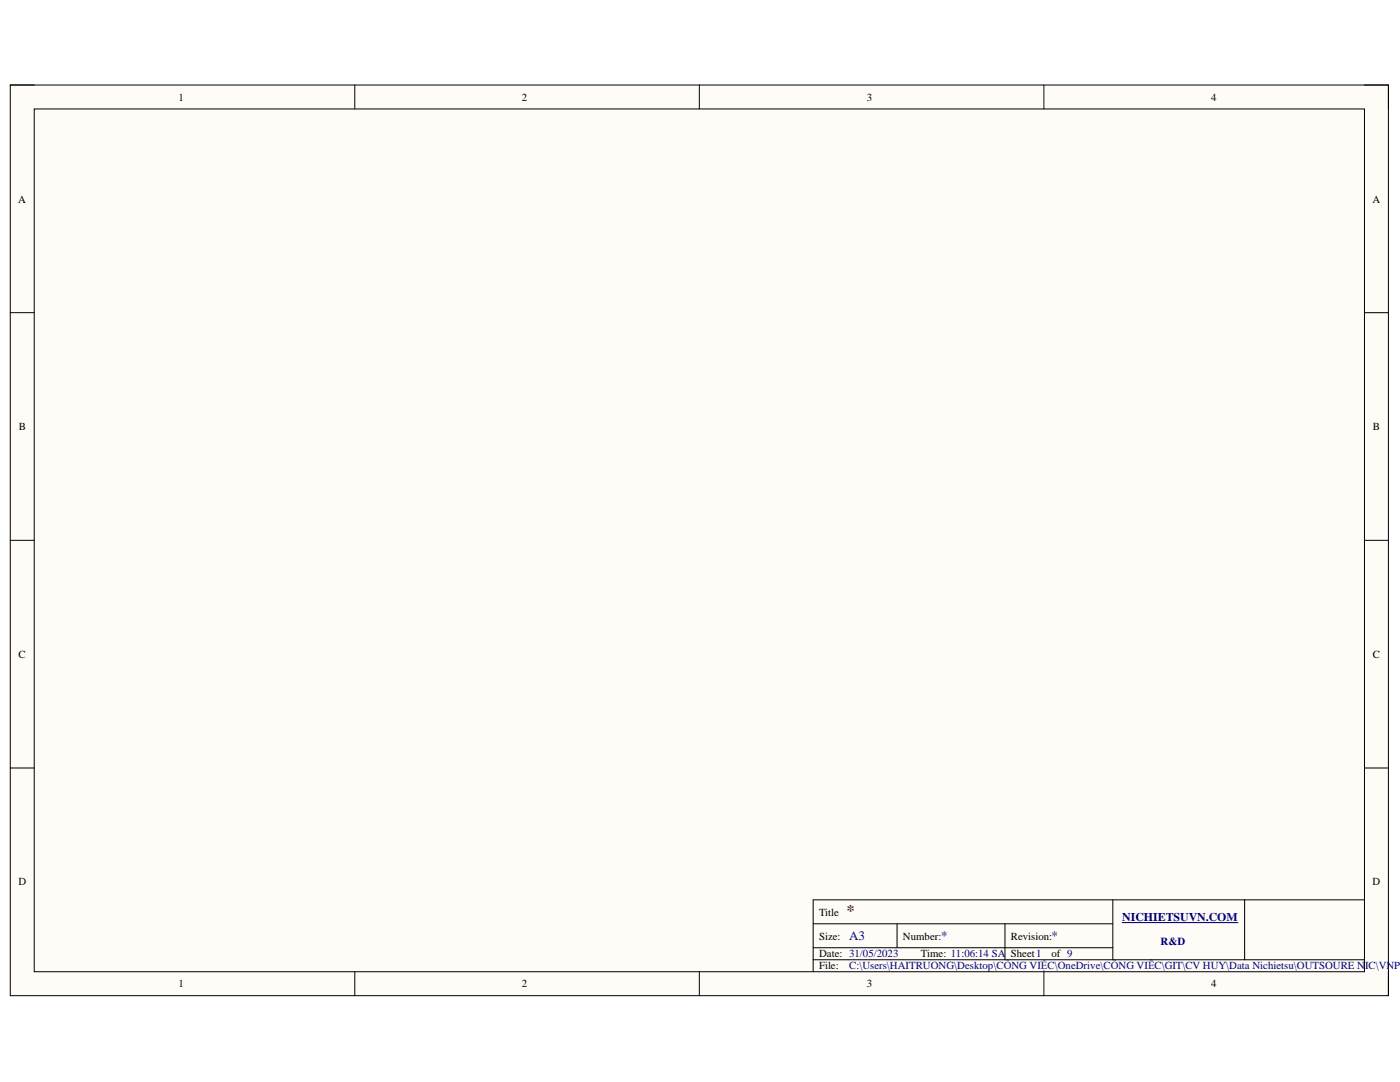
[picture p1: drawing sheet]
<svg xmlns="http://www.w3.org/2000/svg" width="279mm" height="216mm" viewBox="0 0 279 216" stroke-linecap="round" stroke-linejoin="round" font-family="sans-serif">
<defs><g id="words">
<text font-size="3.3" fill="#800000" x="169" y="182.7">*</text>
<g font-size="2.6" fill="#000080">
<text x="169.5" y="187.6">A3</text>
<text x="187.9" y="187.6">*</text>
<text x="209.9" y="187.6">*</text>
</g>
<text font-size="2.4" fill="#000080" x="224" y="183.8">NICHIETSUVN.COM</text>
<g font-size="2.2">
<text x="35.6" y="20.1">1</text>
<text x="104.2" y="20.1">2</text>
<text x="173" y="20.1">3</text>
<text x="241.7" y="20.1">4</text>
<text x="3.6" y="40.4">A</text>
<text x="273.9" y="40.4">A</text>
<text x="3.8" y="85.8">B</text>
<text x="274" y="85.8">B</text>
<text x="3.7" y="131.3">C</text>
<text x="274" y="131.3">C</text>
<text x="3.7" y="176.7">D</text>
<text x="273.9" y="176.7">D</text>
<text x="163.5" y="182.7">Title</text>
<text x="163.5" y="187.5">Size:</text>
<text x="163.5" y="191">Date: 31/05/2023</text>
<text x="180.2" y="187.5">Number:</text>
<text x="183.8" y="191">Time: 11:06:14 SA</text>
<text x="201.7" y="187.5">Revision:</text>
<text x="201.7" y="191">Sheet1</text>
<text x="209.9" y="191">of 9</text>
<text x="35.6" y="197">1</text>
<text x="104.2" y="197">2</text>
<text x="163.5" y="193.4">File:</text>
<text x="173" y="197">3</text>
<text x="241.7" y="197">4</text>
</g>
<g font-size="2.2" fill="#000080">
<text x="231.6" y="188.7">R&amp;D</text>
<text x="169.5" y="193.4">C:\Users\HAITRUONG\Desktop\CÔNG VIỆC\OneDrive\CÔNG VIÊC\GIT\CV HUY\Data Nichietsu\OUTSOURE NIC\VNPT</text>
</g>
</g></defs>
<path d="M2.1 17h275v181.7h-275z" fill-rule="evenodd" fill="#fffcf8"/>
<path d="M2.1 17h275v181.7h-275z" fill="none" stroke="#000" stroke-width=".2"/>
<path d="M6.8 21.7h265.5v172.2h-265.5z" fill-rule="evenodd" fill="#fffcf8"/>
<g fill="none" stroke="#000" stroke-width=".2">
<path d="M2 17h4.8M70.8 17v4.7M139.6 17v4.7M208.3 17v4.7M272.3 17h4.8v4.7M6.8 21.7h265.5v172.2h-265.5zM2 62.4h4.8M272.3 62.4h4.8M2 107.8h4.8M272.3 107.8h4.8M2 153.2h4.8M272.3 153.2h4.8"/>
<path d="M222.1 179.6v11.9M248.4 179.6v11.9M272.3 179.6h-110v14.3M70.8 193.9v4.8M139.6 193.9v4.8M162.3 184.3h59.8M162.3 191.5h110M162.3 189.1h59.8M179 184.3v4.8M200.6 184.3v7.2M208.3 193.9v4.8M277.1 193.9v4.8"/>
</g>
<path d="M224 184.1h23" fill="none" stroke="#000080" stroke-width=".21"/>
<use href="#words"/>
</svg>
